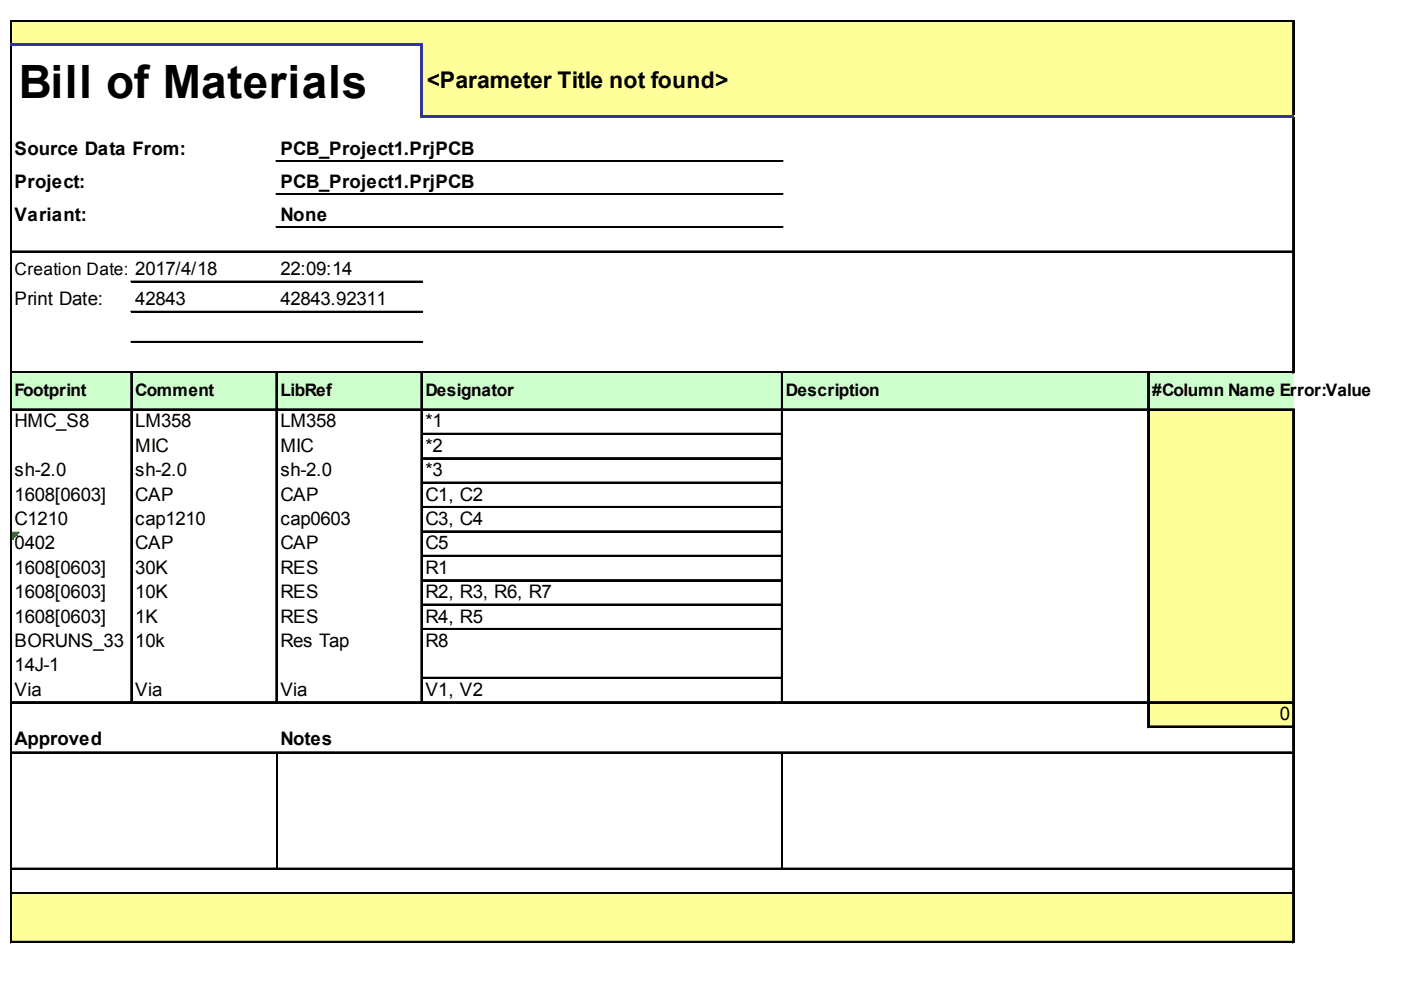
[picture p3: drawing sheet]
<svg xmlns="http://www.w3.org/2000/svg" width="297mm" height="210mm" viewBox="0 0 297 210" stroke-linecap="round" stroke-linejoin="round" font-family="sans-serif">
<defs><g id="words">
<text font-size="9.7" x="4" y="20.7">Bill of Materials</text>
<text font-size="4.9" x="90.5" y="18.7">&lt;Parameter Title not found&gt;</text>
<g font-size="4">
<text x="3.1" y="32.8">Source Data From:</text>
<text x="59.4" y="32.8">PCB_Project1.PrjPCB</text>
<text x="3.1" y="39.8">Project:</text>
<text x="59.4" y="39.8">PCB_Project1.PrjPCB</text>
<text x="3.1" y="46.8">Variant:</text>
<text x="59.4" y="46.8">None</text>
<text x="59.4" y="58.4">22:09:14</text>
<text x="3.1" y="64.7">Print Date:</text>
<text x="28.7" y="64.7">42843</text>
<text x="59.4" y="64.7">42843.92311</text>
<text x="3.1" y="90.6">HMC_S8</text>
<text x="28.7" y="90.6">LM358</text>
<text x="28.7" y="95.8">MIC</text>
<text x="59.4" y="90.6">LM358</text>
<text x="59.4" y="95.8">MIC</text>
<text x="90.2" y="90.6">*1</text>
<text x="90.2" y="95.8">*2</text>
<text x="3.1" y="101">sh-2.0</text>
<text x="28.7" y="101">sh-2.0</text>
<text x="59.4" y="101">sh-2.0</text>
<text x="90.2" y="101">*3</text>
<text x="3.1" y="106.1">1608[0603]</text>
<text x="28.7" y="106.1">CAP</text>
<text x="59.4" y="106.1">CAP</text>
<text x="90.2" y="106.1">C1, C2</text>
<text x="3.1" y="111.3">C1210</text>
<text x="28.7" y="111.3">cap1210</text>
<text x="59.4" y="111.3">cap0603</text>
<text x="90.2" y="111.3">C3, C4</text>
<text x="3.1" y="116.5">0402</text>
<text x="28.7" y="116.5">CAP</text>
<text x="59.4" y="116.5">CAP</text>
<text x="90.2" y="116.5">C5</text>
<text x="3.1" y="121.6">1608[0603]</text>
<text x="28.7" y="121.6">30K</text>
<text x="59.4" y="121.6">RES</text>
<text x="90.2" y="121.6">R1</text>
<text x="3.1" y="126.8">1608[0603]</text>
<text x="3.1" y="132">1608[0603]</text>
<text x="28.7" y="126.8">10K</text>
<text x="28.7" y="132">1K</text>
<text x="59.4" y="126.8">RES</text>
<text x="59.4" y="132">RES</text>
<text x="90.2" y="126.8">R2, R3, R6, R7</text>
<text x="90.2" y="132">R4, R5</text>
<text x="3.1" y="137.2">BORUNS_33</text>
<text x="28.7" y="137.2">10k</text>
<text x="59.4" y="137.2">Res Tap</text>
<text x="90.2" y="137.2">R8</text>
<text x="3.1" y="142.3">14J-1</text>
<text x="3.1" y="147.5">Via</text>
<text x="28.7" y="147.5">Via</text>
<text x="59.4" y="147.5">Via</text>
<text x="90.2" y="147.5">V1, V2</text>
<text x="271.4" y="152.7">0</text>
<text x="3.1" y="157.9">Approved</text>
<text x="59.4" y="157.9">Notes</text>
</g>
<g font-size="3.7">
<text x="3.1" y="58.4">Creation Date: 2017/4/18</text>
<text x="3.1" y="83.9">Footprint</text>
<text x="28.7" y="83.9">Comment</text>
<text x="59.4" y="83.9">LibRef</text>
<text x="90.2" y="83.9">Designator</text>
<text x="166.6" y="83.9">Description</text>
<text x="244.3" y="83.9">#Column Name Er</text>
<text x="275" y="83.9">ror:Value</text>
</g>
</g></defs>
<g fill="#ff9">
<path d="M2.5 4.5h271.9v5.2h-271.9z"/>
<path d="M89.3 9.4h185.1v15.6h-185.1z"/>
</g>
<path d="M2.5 78.8h271.9v8.2h-271.9z" fill="#cfc"/>
<g fill="#ff9">
<path d="M243.4 86.7h31v5.5h-31z"/>
<path d="M243.4 91.9h31v5.5h-31z"/>
<path d="M243.4 97.1h31v5.4h-31z"/>
<path d="M243.4 102.2h31v5.5h-31z"/>
<path d="M243.4 107.4h31v5.5h-31z"/>
<path d="M243.4 112.6h31v5.5h-31z"/>
</g>
<path d="M2.5 112.9h1.5" fill="none" stroke="#008000" stroke-width=".3"/>
<path d="M2.5 112.9h1.5v.3h-1.5z" fill="#008000"/>
<path d="M2.5 113.2h1.2" fill="none" stroke="#008000" stroke-width=".3"/>
<path d="M2.5 113.2h1.2v.3h-1.2z" fill="#008000"/>
<path d="M2.5 113.5h.9" fill="none" stroke="#008000" stroke-width=".3"/>
<path d="M2.5 113.5h.9v.3h-.9z" fill="#008000"/>
<path d="M2.5 113.8h.6" fill="none" stroke="#008000" stroke-width=".3"/>
<path d="M2.5 113.8h.6v.3h-.6z" fill="#008000"/>
<path d="M2.5 114.1h.3" fill="none" stroke="#008000" stroke-width=".3"/>
<path d="M2.5 114.1h.3v.3h-.3z" fill="#008000"/>
<g fill="#ff9">
<path d="M243.4 117.8h31v36.5h-31z"/>
<path d="M2.5 189.3h271.9v10.6h-271.9z"/>
</g>
<path d="M2.2 4.3v4.8M2.3 4.3v4.8M274.1 4.6v19.7M274.3 4.6v19.7" fill="none" stroke="#000" stroke-width=".3"/>
<path d="M89 9.7h.6v15.3h-.6z" fill="#339"/>
<g fill="none" stroke="#000" stroke-width=".3">
<path d="M2.2 9.7v190.2M2.3 9.7v190.2M2.5 4.3h271.9M2.5 4.4h271.9M274.1 25v54.1M274.3 25v54.1M27.8 79.1v70M27.9 79.1v70M58.5 79.1v70M58.7 79.1v70M89.3 79.1v70M89.4 79.1v70"/>
<path d="M165.7 79.1v70M165.9 79.1v70M243.4 79.1v75.2M243.5 79.1v75.2M274.1 87v112.9M274.3 87v112.9M58.7 159.8v24.3M165.9 159.8v24.3"/>
</g>
<g fill="#339">
<path d="M2.2 9.1h87.4v.6h-87.4z"/>
<path d="M89.6 24.3h184.8v.7h-184.8z"/>
</g>
<g fill="none" stroke="#000" stroke-width=".3">
<path d="M58.5 34.1h107.5M58.5 34.2h107.5M2.5 53.3h271.9M2.5 53.4h271.9M27.8 59.6h61.8M27.8 59.8h61.8M58.5 41.1h107.5M58.5 41.2h107.5M58.5 48.1h107.5M58.5 48.2h107.5M2.5 78.8h271.9M2.5 79h271.9"/>
<path d="M27.8 66h61.8M27.8 66.2h61.8M27.8 72.4h61.8M27.8 72.6h61.8M2.5 86.7h271.9M2.5 86.9h271.9M89.6 91.9h76.1M89.6 92.1h76.1M89.6 97.1h76.1M89.6 97.2h76.1M89.6 102.2h76.1M89.6 102.4h76.1"/>
<path d="M89.6 107.4h76.1M89.6 107.6h76.1M89.6 112.6h76.1M89.6 112.7h76.1M89.6 117.8h76.1M89.6 117.9h76.1M89.6 122.9h76.1M89.6 123.1h76.1M89.6 128.1h76.1M89.6 128.3h76.1M89.6 133.3h76.1M89.6 133.4h76.1"/>
<path d="M2.5 148.8h271.9M2.5 149h271.9M2.5 159.5h271.9M2.5 159.6h271.9M89.6 143.6h76.1M89.6 143.8h76.1M243.7 154h30.7M243.7 154.1h30.7M2.5 184.1h271.9M2.5 184.3h271.9M2.5 189.3h271.9M2.5 189.4h271.9"/>
<path d="M2.5 199.6h271.9M2.5 199.8h271.9"/>
</g>
<use href="#words"/>
</svg>
